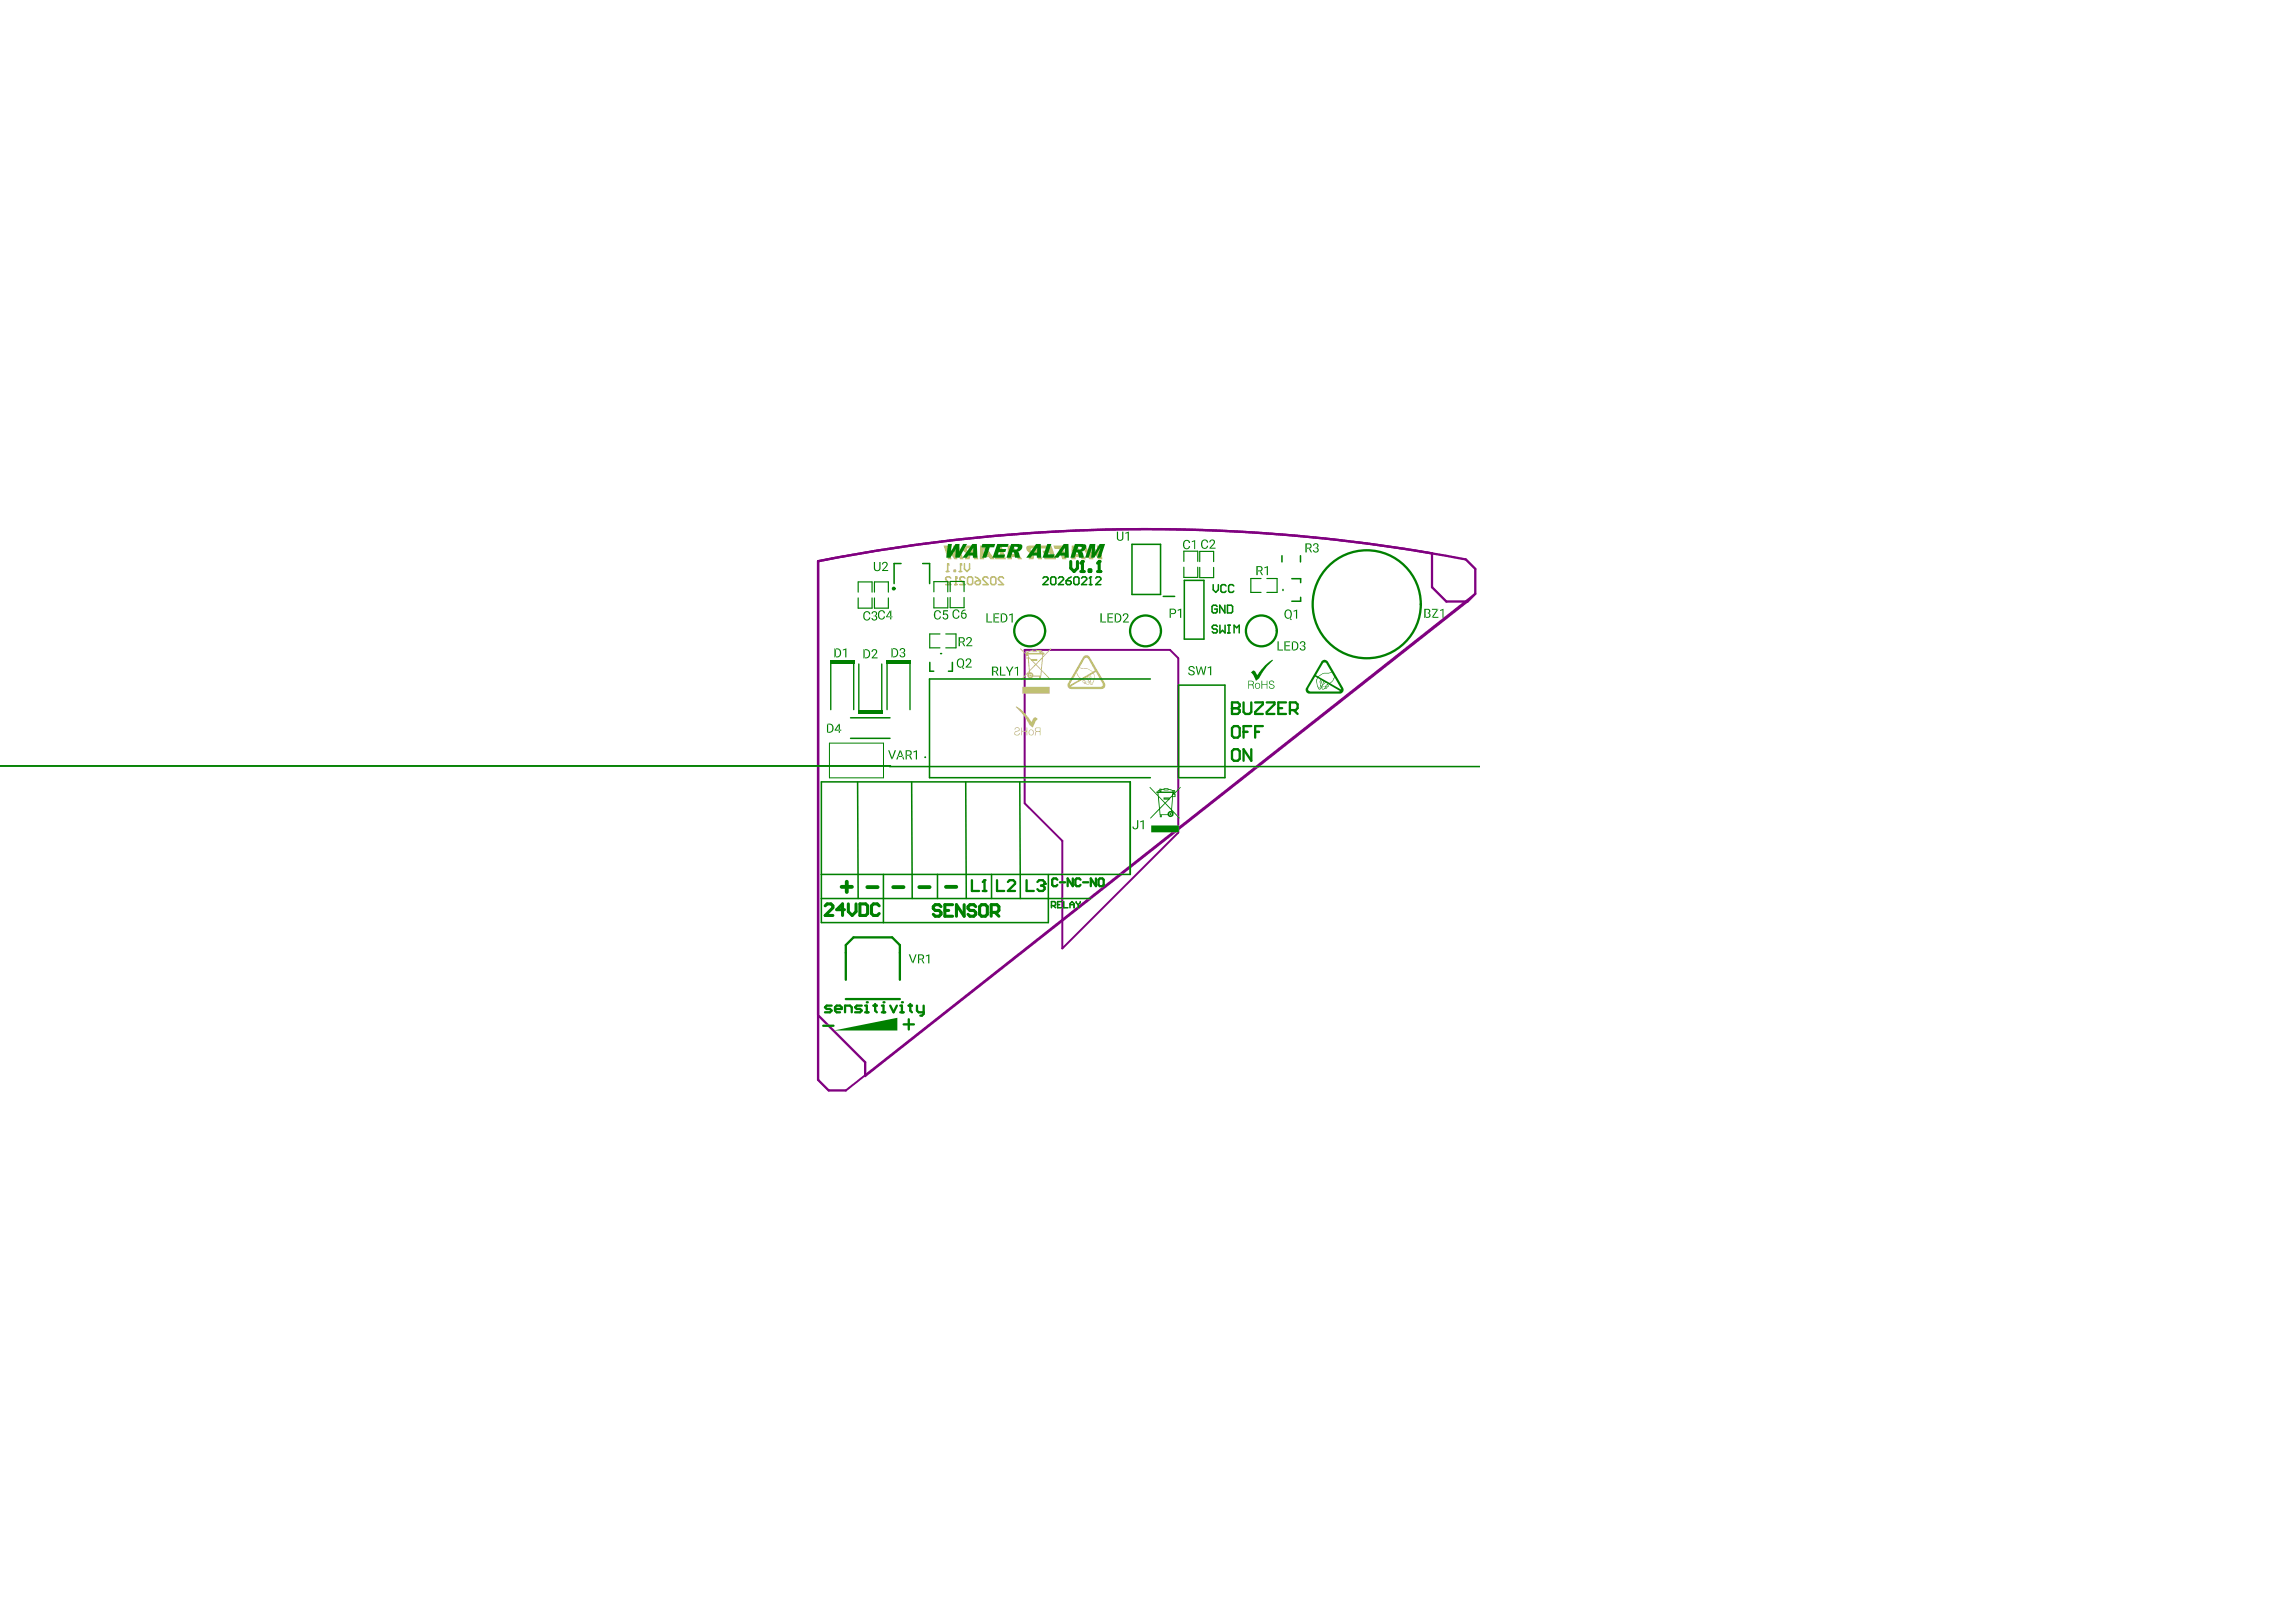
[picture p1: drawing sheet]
<svg xmlns="http://www.w3.org/2000/svg" width="297mm" height="210mm" viewBox="0 0 297 210" stroke-linecap="round" stroke-linejoin="round" font-family="sans-serif">
<path d="M189.9 77.8l-78 61.5M190.9 76.8l-81.5 64.3M132.6 84.1h18.8l1 1.1v22.6l-15 14.9v-13.9l-4.8-4.8z" fill="none" stroke="#800080" stroke-width=".25"/>
<path d="M105.8 72.6v67.1l1.4 1.4h2.2M189.6 72.4a219.1 219.1 0 0 0-83.8 .2M189.6 72.4l1.3 1.2v3.2l-1 1h-2.8l-1.8-1.8v-4.4a219.1 219.1 0 0 0-79.5 1M105.8 131.4l6.1 6.1v1.8" fill="none" stroke="#800080" stroke-width=".3"/>
<g fill="none" stroke="#c0c073" stroke-width=".2">
<path d="M122.4 74h.4M122.6 73h.1M122.6 73v1M122.6 73l.2 .1M123 74.8l-.2-.1h-.3l-.2 .1v.2l.7 .7h-.7M123.4 73.8h.2v.2h-.2zM123.5 75.7h.3M123.7 74.7h.1M123.7 74.7v1M123.7 74.7l.1 .1M124.1 74h.3M124.3 73h.1"/>
<path d="M124.3 73v1M124.3 73l.1 .1M124.8 73v.6l.3 .4 .3-.4v-.6M124.8 74.8l-.1-.1h-.4l-.1 .1v.2l.6 .7h-.6M125.2 74.8l.1-.1h.4l.1 .1v.7l-.1 .2h-.4l-.1-.2zM126.2 75.3l.1-.1h.5v.3l-.1 .2h-.4l-.1-.2zM126.2 74.7l.3 .1 .3 .4M127.8 74.8l-.1-.1h-.4l-.1 .1v.2l.6 .7h-.6M128.2 74.8l.1-.1h.4l.1 .1v.7l-.1 .2h-.4l-.1-.2zM129.8 74.8l-.1-.1h-.4l-.1 .1v.2l.6 .7h-.6"/>
</g>
<g fill="#c0c073">
<path d="M139.9 70.6h.5l.6 1-.1-1h.5l.6 1-.1-1h.5l.2 1.8h-.5l-.7-1.1v1.1h-.5z"/>
<path d="M136.3 70.6h1.6l.2 .4h-.6l.5 1.4h-.6l-.4-1.4h-.6z"/>
<path d="M134.5 70.6h1.5l.6 1.8h-1.5l-.1-.4h.9l-.1-.4h-.8l-.1-.3h.8l-.1-.3h-.9z"/>
<path d="M129 70.6h.5l.7 1.8h-1.4l-.2-.5h.9z"/>
<path d="M122.1 70.6h.7l.6 1.1-.1-1.1h.7l.6 1.8h-.4l-.5-1.4 .2 1.4h-.4l-.9-1.4 .5 1.4h-.5z"/>
<path d="M139.1 71.1l.4 .6h-.4zM138.7 70.6l-.1 1.8h.6v-.3h.6l.2 .3h.5l-1.2-1.8z"/>
<path d="M133.4 71h.4l.1 .3h-.2a.27 .27 0 0 1-.3-.3zM132.8 70.7a.63 .63 0 0 0 .6 .9l-.2 .2-.1 .6h.6l.2-.7h.1l.3 .7h.5l-.6-1.8h-1z"/>
<path d="M130.9 71.1l.4 .6h-.4zM130.4 70.6l-.1 1.8h.6v-.3h.6l.2 .3h.6l-1.3-1.8z"/>
<path d="M127.3 71.1l.4 .6h-.4zM126.8 70.6v1.8h.5v-.3h.6l.2 .3h.6l-1.3-1.8z"/>
<path d="M125.1 71h.4l.2 .3h-.3a.25 .25 0 0 1-.3-.3zM124.5 70.7v.3l.2 .4 .4 .2-.2 .2-.1 .6h.6l.2-.7h.2l.2 .7h.6l-.6-1.8h-1.1z"/>
<path d="M133.7 84.2h.4h-.4zM134.6 84.2v.2zM133 84.5l.6-.2h.9v.2zM134.7 84.4l.2 .1h-.2zM132.8 84.4h.1v.1zM132 83.9v.1l.7 .8v.4h.3l.1 1.6-1 1.1 .1 .1 .9-1a.45 .45 0 0 0-.2 .4 .45 .45 0 0 0 .3 .4 .38 .38 0 0 0 .5-.2h.7v.2h.3l.1-1 1.1 1.2v-.1l-1.1-1.2 .1-1.6 1.1-1.1-.1-.1-.9 1v-.2h.1v-.2h-.1v-.1l-.3-.2v-.1l-.3 .1-.2-.1h-.6v.1l-.6 .1a.22 .22 0 0 0-.3 .1 .22 .22 0 0 0 .1 .3zM132.8 84.9h.2v.2h-.2zM133.5 85.4h.6zM133 84.7h1.9l-.1 .3-.8 .9-.4-.4h.6v-.2h-.8l-.3-.3zM134.8 85.3l-.1 1.3-.6-.6zM133.1 85.2l.8 .8-.7 .7zM134 86.1l.7 .6-.1 .7h-.9a.39 .39 0 0 0-.4-.4l-.1-.1zM133.2 87.4a.13 .13 0 0 0 .2 0 .13 .13 0 0 0-.2 0zM133.1 87.4a.2 .2 0 0 1 .4 0 .2 .2 0 0 1-.4 0zM134.5 87.6v.1zM132.3 88.9v.9h3.5v-.9z"/>
<path d="M131.5 91.4l-.1 .1 .6 .6a5.5 5.5 0 0 1 1.2 1.7l.4 .3 .4-.8 .3-.2a.37 .37 0 0 0-.4-.2 .37 .37 0 0 0-.3 .3l-.2 .2-.2-.4a4.8 4.8 0 0 0-1.7-1.6zM131.3 94.2l-.1 .2h.1a.22 .22 0 0 1 .3-.2 .22 .22 0 0 1 .1 .4h-.2a.32 .32 0 0 0-.3 .4 .32 .32 0 0 0 .6 .2l.1-.2v-.1a.26 .26 0 0 1-.4 .2 .26 .26 0 0 1-.2-.3l.3-.1a.32 .32 0 0 0 .3-.5 .32 .32 0 0 0-.6 0zM132.1 94.1v1.1h.1v-.5h.6v.5h.1v-1.1h-.1v.5h-.6v-.5zM134 94.3l.5-.1v.4h-.3a.21 .21 0 0 1-.2-.1 .21 .21 0 0 1 0-.2zM133.2 94.6a.28 .28 0 0 1 .5 .2 .28 .28 0 0 1-.5 .2v-.2zM134 94.2l-.1 .3 .1 .2-.1 .5h.1v-.4l.1-.1h.4v.5h.1v-1.1zM133.2 94.5a.39 .39 0 0 0 0 .6 .39 .39 0 0 0 .6-.3 .39 .39 0 0 0-.6-.3z"/>
<path d="M140.3 85.3a.29 .29 0 0 1 .5 0l.9 1.5-.3 .1-.4-.2a1.46 1.46 0 0 0-1-.2l-.3-.1zM139.6 86.4l.5 .2h.6l.6 .4-1.4 .8a.75 .75 0 0 1-.5-.6l-.1-.1zM140.5 87.7l.2-.1-.1 .2zM140.7 87.6l.1-.1 .1 .2a.12 .12 0 0 1 0 .2 .12 .12 0 0 1-.2 0 .12 .12 0 0 1 0-.1zM140.9 87.5l.1-.1 .1 .2v.5l-.2 .1-.1-.2 .1-.1zM140.1 88.1l.1-.1 .2 .2-.2 .1zM140.1 87.9l.3-.2 .4 .4 .1 .2-.2-.1-.2 .1zM140.3 88.4a.1 .1 0 0 1 .2 0 .1 .1 0 0 1-.2 0zM141.1 87.4l.3-.2 .2 .3-.1 .6-.1 .2-.3 .1v.1v-.6a.41 .41 0 0 0 0-.5zM140.5 88.3a.18 .18 0 0 1 .3 0 .18 .18 0 0 1-.1 .3zM141.2 88.4l.2-.1-.2 .3zM139.2 87.1l.3 .5 .3 .2-1.4 .8zM138.5 88.8l1.6-.9 .1 .1a.16 .16 0 0 0-.2 .2 .16 .16 0 0 0 .2 .1 .19 .19 0 0 0 .1 .2 .19 .19 0 0 0 .2 0 .25 .25 0 0 0 .4 .1 .25 .25 0 0 0 0-.4h.1a.24 .24 0 0 0 0 .3 .24 .24 0 0 0 .3 .1l.4-1.1-.2-.4 .3-.1 .9 1.5-.1 .3zM140.2 85l-2.1 3.5a.51 .51 0 0 0 .5 .7h3.9a.52 .52 0 0 0 .4-.8l-1.9-3.4a.53 .53 0 0 0-.8 0z"/>
</g>
<path d="M107.9 133.4l8.2-1.7v1.7z" fill="#008000"/>
<g fill="none" stroke="#008000" stroke-width=".2">
<path d="M116.6 72.9h-.9v2.6M119.4 72.9h.9v2.6M146.4 70.4h3.7v6.5h-3.7zM150.5 77.2h1.5M153.2 75.1h2.6v7.6h-2.6zM165.8 71.9v.8M166 76.3v.1M167.1 74.9h1.2v.5M168.2 71.9v.8M168.3 77.3v.5h-1.2M110 95.5h5.1M110 92.9h5.1"/>
<path d="M120.3 85.7v1.2h.5M121.7 84.6h.1M123.2 85.7v1.2h-.5M148.8 87.9h-28.5v12.7h28.5M152.5 88.7h6v11.9h-6zM106.3 113.2h39.9v-12h-39.9v18.2h29.3v-6.2M106.3 116.3h34.8M111 101.2v15.1M114.3 113.2v6.2M117.9 101.2l.1 15.1M121.3 113.2v3.1M124.9 101.2l.1 15.1"/>
<path d="M128.3 113.2v3.1M131.9 101.2l.1 15.1"/>
</g>
<g fill="none" stroke="#008000" stroke-width=".15">
<path d="M111 76.6v-1.3h1.8v1.3M111 77.4v1.3h1.8v-1.3M113.1 76.6v-1.3h1.8v1.3M113.1 77.4v1.3h1.8v-1.3M120.8 76.6v-1.3h1.8v1.3M120.8 77.3v1.4h1.8v-1.4M122.9 76.6v-1.4h1.8v1.4M122.9 77.3v1.3h1.8v-1.3M153.2 72.7v-1.4h1.8v1.4M153.2 73.4v1.3h1.8v-1.3M155.2 72.7v-1.3h1.8v1.3M155.2 73.4v1.3h1.8v-1.3"/>
<path d="M163.1 74.9h-1.3v1.8h1.3M163.9 74.9h1.3v1.8h-1.3M121.6 82h-1.3v1.8h1.3M122.4 82h1.3v1.8h-1.3"/>
</g>
<path d="M107.5 85.7v6.1M110.4 85.7v6.1M111.1 85.9v6.1M114.1 85.9v6.1M114.8 85.7v6.1M117.7 85.7v6.1" fill="none" stroke="#008000" stroke-width=".18"/>
<path d="M107.3 96.2h7v4.5h-7z" fill="none" stroke="#008000" stroke-width=".13"/>
<path d="M109.4 126.8v-4.5l1-1h5l1 1v4.5M109.4 129.3h7" fill="none" stroke="#008000" stroke-width=".3"/>
<g fill="#008000">
<path d="M111 91.9h3.2v.5h-3.2z" fill-rule="evenodd"/>
<path d="M114.7 85.4h3.1v.5h-3.1z" fill-rule="evenodd"/>
<path d="M107.4 85.4h3.1v.5h-3.1z" fill-rule="evenodd"/>
</g>
<g fill="none" stroke="#008000" stroke-width=".4">
<path d="M138.5 72.7v.8l.5 .5 .4-.5v-.8M139.8 74h.5M140 72.7v1.3M106.8 117.2l.2-.2h.5l.3 .2v.3l-1 1h1M109.3 117.7h-1l.7-.7v1.5M109.8 117v1l.4 .5 .5-.5v-1M111.2 117h.8l.2 .2v1l-.2 .3h-.8zM113.7 117.2l-.2-.2h-.5l-.3 .2v1l.3 .3h.5l.2-.3M121.7 117.3l-.2-.2h-.5l-.3 .2v.3l.3 .2h.5l.2 .3v.2l-.2 .3h-.5l-.3-.3M122.2 117.8h.5M123.2 117.1h-1v1.5h1M124.7 117.1v1.5l-1-1.5v1.5"/>
<path d="M126.2 117.3l-.2-.2h-.5l-.3 .2v.3l.3 .2h.5l.2 .3v.2l-.2 .3h-.5l-.3-.3M126.7 117.3l.3-.2h.5l.2 .2v1l-.2 .3h-.5l-.3-.3zM128.2 118.1h.8l.2-.3v-.5l-.2-.2h-.8v1.5M128.7 118.1l.5 .5"/>
</g>
<path d="M136 117.2h.4l.2-.1v-.3l-.2-.1h-.4v.8M136.3 117.2l.3 .3M136.8 117.1h.3M137.4 116.7h-.6v.8h.6M137.6 116.7v.8h.6M138.4 117.1h.6M138.4 117.5v-.6l.3-.2 .3 .2v.6M139.2 116.7v.1l.3 .3M139.5 117.1v.4M139.8 116.7v.1l-.3 .3" fill="none" stroke="#008000" stroke-width=".2"/>
<g fill="none" stroke="#008000" stroke-width=".3">
<path d="M125.7 113.9v1.4h1M127.1 115.3h.5M127.4 113.9h.1M127.4 113.9v1.4M127.4 113.9l-.3 .2M129 113.9v1.4h.9M130.4 114.1l.2-.2h.5l.2 .2v.3l-.9 .9h.9M132.8 113.9v1.4h.9M134.2 114.1l.2-.2h.5l.2 .2v.3M134.7 114.6h.2M134.9 114.6l.2 .2v.3l-.2 .2h-.5l-.2-.2M135.1 114.4h.1"/>
<path d="M135.1 114.4l-.2 .2M136.8 113.8l-.2-.1h-.3l-.2 .1v.7l.2 .2h.3l.2-.2M137.1 114.2h.7M138.8 113.7v1l-.7-1v1M139.8 113.8l-.2-.1h-.3l-.2 .1v.7l.2 .2h.3l.2-.2M140.1 114.2h.7M141.8 113.7v1l-.7-1v1M142.1 113.8l.2-.1h.3l.2 .1v.7l-.2 .2h-.3l-.2-.2z"/>
</g>
<path d="M112.2 114.8h1.3M115.6 114.8h1.3M118.9 114.8h1.4M122.4 114.8h1.3" fill="none" stroke="#008000" stroke-width=".5"/>
<circle cx="140" cy="72.7" r=".2" fill="#008000"/>
<path d="M140 72.7l-.2 .2M140.9 73.7h.2v.3h-.2zM142 74h.4M142.2 72.7v1.3" fill="none" stroke="#008000" stroke-width=".4"/>
<circle cx="142.2" cy="72.7" r=".2" fill="#008000"/>
<path d="M142.2 72.7l-.2 .2" fill="none" stroke="#008000" stroke-width=".4"/>
<path d="M157.5 81.1l-.2-.2h-.3l-.2 .2v.1l.2 .2h.3l.2 .2v.1l-.2 .2h-.3l-.2-.2M157.8 80.9v1l.4-.3 .3 .3v-1M158.8 80.9h.4M158.8 81.9h.4M159 80.9v1M159.7 81.9v-1l.3 .3 .3-.3v1" fill="none" stroke="#008000" stroke-width=".2"/>
<g fill="none" stroke="#008000" stroke-width=".3">
<path d="M159.4 91.6h.1M159.4 90.9h.7l.3 .2v.3l-.3 .2 .3 .3v.2l-.3 .3h-.7zM159.4 94.2l.2-.2h.5l.3 .2v1l-.3 .3h-.5l-.2-.3zM159.4 97.2l.2-.2h.5l.3 .2v1l-.3 .3h-.5l-.2-.3zM159.4 91.6h.7M160.9 90.9v1.2l.2 .3h.5l.3-.3v-1.2M160.9 94.7h.5M161.9 94h-1v1.5M161.9 97v1.5l-1-1.5v1.5M162.4 90.9h1v.2l-1 1v.3h1M162.4 94.7h.5M163.4 94h-1v1.5"/>
<path d="M163.9 90.9h1v.2l-1 1v.3h1M165.4 91.6h.5M166.4 90.9h-1v1.5h1M166.9 91.9h.7l.3-.3v-.5l-.3-.2h-.7v1.5M167.4 91.9l.5 .5"/>
</g>
<path d="M108.9 114.8h1.3M109.5 114.1v1.3" fill="none" stroke="#008000" stroke-width=".5"/>
<g fill="#008000">
<path d="M122.6 70.4h.6l-.2 1 .6-1h.5v1l.5-1h.5l-1 1.8h-.5l.1-1.1-.8 1.1h-.5z"/>
<path d="M127.1 70.4h1.7l-.2 .4h-.5l-.5 1.4h-.5l.4-1.4h-.5z"/>
<path d="M129 70.4h1.5l-.1 .4h-1l-.1 .3h.9l-.1 .3h-.9l-.1 .4h.9l-.1 .4h-1.5z"/>
<path d="M135.5 70.4h.5l-.4 1.3h.8l-.1 .5h-1.4z"/>
<path d="M141 70.4h.7l-.1 1.1 .7-1.1h.7l-.6 1.8h-.5l.5-1.4-.8 1.4h-.4l.1-1.4-.5 1.4h-.4z"/>
<path d="M125.9 70.9l-.4 .6h.4zM125.8 70.4h.6l.1 1.8h-.6v-.3h-.6l-.2 .3h-.6z"/>
<path d="M131.2 70.8l-.1 .3h.3a.19 .19 0 0 0 .2-.1 .19 .19 0 0 0 0-.2zM130.8 70.4h1a.43 .43 0 0 1 .5 .3 .43 .43 0 0 1-.3 .5l-.3 .2 .1 .2 .2 .6h-.7l-.2-.7h-.1l-.2 .7h-.6z"/>
<path d="M134.2 70.9l-.4 .6h.4zM134 70.4h.6l.1 1.8h-.6v-.3h-.6l-.2 .3h-.5z"/>
<path d="M137.8 70.9l-.5 .6h.4zM137.6 70.4h.6l.1 1.8h-.6v-.3h-.6l-.2 .3h-.6z"/>
<path d="M139.5 70.8l-.1 .3h.3a.2 .2 0 0 0 .2-.1 .2 .2 0 0 0 0-.2zM139.1 70.4h1a.42 .42 0 0 1 .5 .3 .42 .42 0 0 1-.3 .5l-.4 .2 .2 .2 .1 .6h-.6l-.2-.7h-.1l-.3 .7h-.5z"/>
<path d="M161.8 87a.35 .35 0 0 1 .4-.2 .35 .35 0 0 1 .3 .3l.2 .3 .2-.4a5.2 5.2 0 0 1 1.7-1.6l.1 .1-.7 .6-.7 .9-.4 .8-.4 .3-.3-.7zM164.3 88.1a.33 .33 0 0 1 .5 .3h-.1a.23 .23 0 0 0-.2-.3 .23 .23 0 0 0-.2 .4h.3a.33 .33 0 0 1 .3 .5 .33 .33 0 0 1-.6 .1l-.1-.1v-.2a.27 .27 0 0 0 .3 .3 .27 .27 0 0 0 .3-.3l-.6-.3zM163.2 88.1h.1v.4h.6v-.4h.1v1h-.1v-.5h-.6v.5h-.1zM161.6 88.2v.4h.3a.21 .21 0 0 0 .2-.2 .21 .21 0 0 0-.2-.2zM162.5 88.5a.3 .3 0 0 0 0 .5 .3 .3 0 0 0 .4 0 .3 .3 0 0 0 0-.5l-.1-.1zM161.5 88.1h.5a.28 .28 0 0 1 .2 .2 .28 .28 0 0 1-.1 .3l.1 .1v.4h-.1l-.1-.4h-.4v.4h-.1zM162.3 88.7a.4 .4 0 0 1 .8 0 .4 .4 0 0 1-.8 0z"/>
<path d="M150.7 102.1v.1h.4v-.1zM150.1 102.2l.1 .1zM150.3 102.2v.2h1.4l-.1-.1-.4-.1v.1zM149.8 102.4h.2v-.1zM151.9 102.3l-.1 .1h.1zM148.7 101.9l.1-.1 1 1.1-.1-.3h-.1v-.2h.1l.3-.2v-.1h.3h.3v-.1h.6v.1l.6 .2a.19 .19 0 0 1 .2 0 .19 .19 0 0 1 0 .3l.7-.8 .1 .1-.8 .8h.1v.4h-.3l-.2 1.7 1 1.1-1-1v.1a.39 .39 0 0 1 .1 .6 .39 .39 0 0 1-.6-.1h-.8v.3h-.2l-.1-1-1.1 1.1h-.1l1.1-1.3-.1-1.6zM151.8 102.8v.2h.2v-.2zM150.7 103.3l.5 .1zM149.9 102.6v.4l.8 .9 .4-.4h-.6v-.3h.8l.3-.3 .1-.2v-.1zM149.9 103.2l.2 1.3 .6-.6zM151.3 103.4v.1l-.5 .4 .7 .8 .1-1.6zM150.7 104l-.6 .7v.7l.9-.1a.44 .44 0 0 1 .5-.4v-.1zM151.3 105.3a.15 .15 0 0 1 .3 0 .15 .15 0 0 1-.3 0zM151.2 105.3a.2 .2 0 0 0 .4 0 .2 .2 0 0 0-.4 0zM150.2 105.5v.2zM148.9 106.8h3.6v.9h-3.6z"/>
<path d="M171.2 85.8l-.9 1.6 .3 .1 .3-.2a1.37 1.37 0 0 1 1.1-.2l.2-.1-.6-1.2-.2-.1zM170.6 87.6l1.4 .8a1.08 1.08 0 0 0 .6-.7l-.3-.7-.4 .2h-.7zM171.3 88.2v.2l.1-.1zM171.1 88.1l-.1 .3 .1 .2a.19 .19 0 0 0 .2-.2 .19 .19 0 0 0-.1-.2zM170.9 88l-.1 .2 .1 .3a.13 .13 0 0 0 0 .2 .13 .13 0 0 0 .2 0 .13 .13 0 0 0-.1-.2v-.4zM171.5 88.8a.15 .15 0 0 0 .3 0 .15 .15 0 0 0-.3 0zM171.2 88.6l-.2 .3 .2-.1 .2 .1 .4-.4-.3-.2zM171.4 89a.1 .1 0 0 0 .2 0 .1 .1 0 0 0-.2 0zM170.5 87.7l-.1 .3v.6l.1 .3h.2l.1 .3 .1-.2-.2-.8 .1-.2zM171.1 88.9l-.1 .1a.19 .19 0 0 0 .3 .2 .19 .19 0 0 0 .1-.3h-.1zM170.6 88.9l.1 .3v-.2zM172.6 87.8l-.2 .4-.3 .2 1.4 .8-.8-1.5zM170.1 87.6l-.8 1.5a.29 .29 0 0 0 .2 .4l3.9-.1-1.6-.9v.1a.19 .19 0 0 1 .1 .2 .19 .19 0 0 1-.2 .2l-.1 .1h-.2l-.1 .1a.25 .25 0 0 1-.3-.1 .25 .25 0 0 1 0-.2l-.1-.1a.24 .24 0 0 1 0 .4 .24 .24 0 0 1-.4-.1l-.2-.9 .1-.5zM171 85.6a.5 .5 0 0 1 .8 0l2 3.4a.51 .51 0 0 1-.5 .8h-3.9a.48 .48 0 0 1-.4-.8z"/>
</g>
<g fill="none" stroke="#008000" stroke-width=".2">
<path d="M134.9 74.8l.2-.1h.3l.2 .1v.2l-.7 .7h.7M135.9 74.8l.2-.1h.3l.2 .1v.7l-.2 .2h-.3l-.2-.2zM136.9 74.8l.2-.1h.3l.2 .1v.2l-.7 .7h.7M137.9 75.2h.5l.2 .1v.2l-.2 .2h-.3l-.2-.2zM138.6 74.7l-.3 .1-.4 .4M138.9 74.8l.2-.1h.3l.2 .1v.7l-.2 .2h-.3l-.2-.2zM139.9 74.8l.2-.1h.3l.2 .1v.2l-.7 .7h.7M140.9 75.7h.4M141.1 74.7h.1M141.1 74.7v1M141.1 74.7l-.2 .1M141.8 74.8l.1-.1h.4l.1 .1v.2l-.6 .7h.6"/>
<path d="M157 75.7v.6l.3 .4 .3-.4v-.6M157.5 78.5l-.2-.2h-.3l-.2 .2v.7l.2 .1h.3l.2-.1v-.4h-.4M158.5 78.3v1l-.7-1v1M158.6 75.8l-.1-.1h-.4l-.1 .1v.7l.1 .2h.4l.1-.2M158.8 78.3h.5l.2 .2v.7l-.2 .1h-.5zM159.6 75.8l-.1-.1h-.4l-.1 .1v.7l.1 .2h.4l.1-.2"/>
</g>
<g fill="none" stroke="#008000" stroke-width=".3">
<path d="M106.5 132.7h1.3M107.6 130.1h-.7l-.2 .3 .2 .2h.5l.2 .2-.2 .2h-.7M108 130.6h.9v-.2l-.2-.3h-.5l-.2 .3v.4l.2 .2h.5M109.3 131v-.9h.7l.2 .3v.6M111.5 130.1h-.7l-.2 .3 .2 .2h.5l.2 .2-.2 .2h-.7M111.9 131h.5M111.9 130.1h.2v.9M112.1 129.7h.1M113 130.1h.4M113.2 129.9v.9l.2 .2M114.1 131h.4M114.1 130.1h.2v.9"/>
<path d="M114.3 129.7h.1M115.2 130.1l.4 .9 .4-.9M116.5 131h.4M116.5 130.1h.2v.9M116.7 129.7h.1M116.9 132.6h1.3M117.5 130.1h.5M117.6 131.9v1.3M117.8 129.9v.9l.2 .2M118.6 130.1v.7l.2 .2h.7M119.5 130.1v1.1l-.2 .2h-.2"/>
</g>
<g fill="#008000">
<path d="M155.5 70l.3-.2 .3 .1 .1 .1 .1 .2h-.2l-.2-.3-.2 .1-.1 .2v.5l.1 .2h.3l.1-.3h.2l-.1 .3-.1 .1h-.3l-.3-.1-.1-.3z"/>
<path d="M156.5 69.9l.4-.1a.41 .41 0 0 1 .3 .4 .41 .41 0 0 1-.2 .3l-.4 .4h.7v.1h-.8l.5-.7v-.2a.22 .22 0 0 0-.2-.2 .22 .22 0 0 0-.2 .3h-.2z"/>
<path d="M144.5 68.8h.1l.1 1 .2 .1a.23 .23 0 0 0 .3-.3v-.8h.1v.9v.1l-.3 .2a.38 .38 0 0 1-.5-.4z"/>
<path d="M145.6 69l.4-.2v1.2h-.1v-1l-.3 .1z"/>
<path d="M114.9 97.1h.2l.3 1 .3-1h.2l-.4 1.2-.1-.2-.1 .2z"/>
<path d="M118.2 97.2l.4-.1v1.2h-.1v-1l-.3 .1z"/>
<path d="M152.4 78.9l.4-.1v1.2h-.1v-1.1l-.3 .2z"/>
<path d="M165.3 83h.1v1.1h.6v.1h-.6v-.1v.1h-.1z"/>
<path d="M167.1 83l.1 .1h.1v1l.4-.1 .1-.2v-.5l-.3-.2h-.2v-.1l.4 .1a.61 .61 0 0 1 .3 .6 .61 .61 0 0 1-.6 .5h-.1v-.1h-.1l-.1 .1z"/>
<path d="M142.4 79.4h.1v1h.6v.2h-.6v-.2v.2h-.1z"/>
<path d="M144.2 79.4l.2 .1v.9h.3l.2-.3-.1-.5-.4-.1v-.1h.4l.3 .3-.1 .6-.3 .2-.3 .1v-.2h-.1v.2h-.1z"/>
<path d="M145.4 79.4h.1a.36 .36 0 0 1 .5 .2 .36 .36 0 0 1-.2 .5l-.3 .3h.5v.2h-.7l.5-.8v-.2l-.2-.1-.2 .1v.1h-.1z"/>
<path d="M127.6 79.4h.2v1h.6v.2h-.6v-.2l-.1 .2h-.1z"/>
<path d="M129.5 79.4l.1 .1v.9h.2a.53 .53 0 0 0 .3-.8l-.5-.1v-.1h.4l.2 .2 .1 .3v.4l-.3 .2-.4 .1v-.2h-.1v.2z"/>
<path d="M130.6 79.5l.4-.1v1.2h-.1v-1.1l-.3 .2z"/>
<path d="M107 93.6v.2h.1v.9h.4a.49 .49 0 0 0 .2-.6l-.1-.2-.5-.1v-.2l.5 .1 .2 .3 .1 .3-.3 .5h-.5v-.1v.1h-.1z"/>
<path d="M108.5 93.6v.2l.2-.2v.8h.1v.2l-.3-.2v-.6l-.3 .6h.3v.2h.2v.2h-.2v-.2h-.5z"/>
<path d="M115.3 83.9l.2 .1v.9h.4l.1-.3v-.5l-.2-.1h-.3v-.1h.4l.3 .3-.1 .6-.3 .2-.3 .1v-.2h-.1v.2h-.1z"/>
<path d="M111.7 84l.2 .1v1l.3-.1a.49 .49 0 0 0 .2-.5 .49 .49 0 0 0-.4-.4h-.1v-.1l.4 .1 .2 .1v.7l-.3 .3h-.3v-.1h-.1v.1h-.1z"/>
<path d="M112.8 84.1l.2-.1h.3l.2 .2-.1 .3-.4 .6h.5v.1h-.7l.5-.8a.21 .21 0 0 0-.1-.3 .21 .21 0 0 0-.3 .3h-.2z"/>
<path d="M111.8 79.2l.5-.1 .2 .1 .1 .2-.2 .1-.1-.3h-.3l-.2 .3 .1 .5a.29 .29 0 0 0 .3 .2 .29 .29 0 0 0 .2-.3h.2v.1a.46 .46 0 0 1-.6 .3 .46 .46 0 0 1-.3-.5z"/>
<path d="M113.7 79.1l.5-.1 .2 .1 .1 .2-.2 .1-.1-.3h-.3l-.2 .3 .1 .5a.29 .29 0 0 0 .3 .2 .29 .29 0 0 0 .2-.3h.2v.1a.46 .46 0 0 1-.6 .3 .46 .46 0 0 1-.3-.6z"/>
<path d="M115.1 79l.1 .2 .1-.2v.8h.2v.1l-.3-.1v-.6l-.4 .6h.4v.1h.1v.3h-.1v-.3h-.6z"/>
<path d="M120.9 79.1l.2-.1h.3l.3 .1v.2h-.1l-.2-.2h-.3l-.1 .2v.5l.1 .2h.4l.1-.2h.1l-.2 .3-.4 .1-.2-.2-.1-.5z"/>
<path d="M122 79h.6v.1h-.4l-.1 .3h.4l.2 .4-.1 .3-.2 .1-.4-.1-.1-.2h.2a.25 .25 0 0 0 .3 .1 .25 .25 0 0 0 .1-.4 .25 .25 0 0 0-.3-.1l-.2 .1z"/>
<path d="M153.1 70l.3-.1h.4l.1 .1 .1 .3h-.2l-.2-.3h-.2l-.2 .2v.5l.2 .2h.3l.1-.2h.2l-.1 .2-.1 .1-.4 .1-.3-.2-.1-.3z"/>
<path d="M154.2 70l.4-.1v1.2h-.1v-1l-.3 .1z"/>
<path d="M123.4 79l.4-.1 .2 .1 .1 .2h-.1l-.2-.2h-.3l-.1 .3 .1 .6 .3 .1 .1-.1 .1-.2h.1v.1a.46 .46 0 0 1-.5 .3 .46 .46 0 0 1-.4-.6z"/>
<path d="M108 83.9l.1 .1v.9h.4l.2-.3-.1-.4-.2-.2h-.3v-.1h.4l.2 .2 .1 .5-.2 .4-.5 .1v-.2h-.1v.2z"/>
<path d="M109 84.1l.5-.2v1.2h-.2v-1l-.3 .1z"/>
<path d="M125 85.3l.3-.1a.36 .36 0 0 1 .4 .3 .36 .36 0 0 1-.2 .4l-.4 .4h.6v.1h-.8l.6-.8-.1-.3h-.2l-.1 .3h-.2z"/>
<path d="M153.9 86.3l.4-.1 .2 .2 .1 .1h-.2l-.1-.1-.2-.1a.21 .21 0 0 0-.2 .3 .21 .21 0 0 0 .3 .1l.3 .2v.4l-.2 .1h-.3l-.3-.3h.2a.24 .24 0 0 0 .3 .2 .24 .24 0 0 0 .1-.4l-.5-.2v-.3z"/>
<path d="M154.7 86.2h.1l.3 1 .2-1 .1 .2 .1-.2 .2 1 .2-1h.2l-.3 1.2-.1-.2-.1 .2-.2-1-.3 1v-.2l-.1 .2z"/>
<path d="M156.2 86.4l.5-.2v1.2h-.2v-1l-.3 .1z"/>
<path d="M184.3 78.8h.5l.2 .3a.2 .2 0 0 1-.2 .2h-.1l.2-.1v-.2l-.5-.1v.9h.3a.22 .22 0 0 0 .2-.2 .22 .22 0 0 0-.2-.2 .29 .29 0 0 1 .4 .3 .29 .29 0 0 1-.4 .3h-.3v-.2l-.1 .2z"/>
<path d="M185.2 78.8h.8l-.1 .1h.1l.1-.1-.7 1h.7v.2h-.8l.1-.2h-.1l-.1 .2 .7-1.1h-.7z"/>
<path d="M186.3 78.9l.4-.1v1.2h-.1v-1l-.3 .1z"/>
<path d="M129.4 86.3h.1v1h.6v.1h-.6v-.1v.1h-.1z"/>
<path d="M130.1 86.3h.2l.3 .5 .3-.5h.2l-.4 .7v.4h-.2v-.4z"/>
<path d="M131.3 86.4l.4-.1v1.1h-.1v-1l-.3 .1z"/>
<path d="M147.1 106.1h.2v.9l-.2 .3h-.2a.36 .36 0 0 1-.4-.3h.2a.22 .22 0 0 0 .2 .2 .22 .22 0 0 0 .2-.2z"/>
<path d="M147.5 106.3l.5-.2v1.2h-.2v-1l-.3 .1z"/>
<path d="M125.1 82.5l.4-.1 .2 .2v.4l-.5 .5h.6v.1h-.8l.6-.8a.22 .22 0 0 0-.2-.2 .22 .22 0 0 0-.3 .2h-.1z"/>
<path d="M163.6 73.4l.4-.1v1.1h-.1v-1l-.3 .1z"/>
<path d="M167.4 79l.4-.1v1.2h-.1v-1l-.3 .1z"/>
<path d="M117.6 123.5h.1l.4 1 .3-1h.2l-.4 1.2-.1-.2-.1 .2z"/>
<path d="M119.8 123.7l.4-.2v1.2h-.1v-1l-.3 .1z"/>
<path d="M113.1 72.7h.1v.9l.2 .2 .3-.1 .1-1h.1v.9a.43 .43 0 0 1-.5 .3 .43 .43 0 0 1-.3-.4z"/>
<path d="M114.2 72.8l.2-.1 .4 .1 .1 .2-.1 .3-.5 .5h.6v.1h-.8l.6-.8a.22 .22 0 0 0-.2-.3 .22 .22 0 0 0-.3 .3h-.1z"/>
<path d="M116.4 97.1l.1 .2 .1-.2 .4 1.2h-.2l-.1-.3h-.5l.1-.2h-.2v.2h.1l-.1 .3h-.2zM116.5 97.3l-.2 .5h.4l.1 .2z"/>
<path d="M117.3 97.2v.5l.4-.1 .1-.1a.21 .21 0 0 0 0-.2 .21 .21 0 0 0-.3-.1zM117.2 97.1h.4a.32 .32 0 0 1 .3 .2 .32 .32 0 0 1-.2 .4h-.1h.1l.3 .6h-.2l-.2-.5h-.3v-.1v.6h-.1z"/>
<path d="M151.5 78.9v.4h.3a.23 .23 0 0 0 .2-.2 .23 .23 0 0 0-.2-.2zM151.3 78.8h.6l.3 .2-.1 .3-.1 .1-.5 .1-.1-.2 .1 .7h-.2z"/>
<path d="M166.3 83h.6v.1h-.6zM166.2 83h.1v.5h.6v.1h-.6v-.1v.6h.6v.1h-.6v-.1v.1h-.1z"/>
<path d="M168.3 83h.3a.3 .3 0 0 1 .3 .3 .3 .3 0 0 1-.4 .3h-.1l.1-.1a.21 .21 0 0 0 .2-.2 .21 .21 0 0 0-.2-.2 .21 .21 0 0 0-.2 .2h-.1zM168.1 83.9h.2a.23 .23 0 0 0 .2 .2 .23 .23 0 0 0 .3-.3 .23 .23 0 0 0-.3-.2h-.1h.1a.31 .31 0 0 1 .4 .3 .31 .31 0 0 1-.5 .3l-.2-.1z"/>
<path d="M143.4 79.4h.6v.1h-.6zM143.3 79.4h.1v.5h.5v.1h-.5v-.1v.5h.6v.2h-.6v-.2v.2h-.1z"/>
<path d="M128.7 79.4h.6v.1h-.6zM128.5 79.4h.1l.1 .1v.4h.5v.1h-.5l-.1-.1 .1 .5h.6v.2h-.6v-.2l-.1 .2h-.1z"/>
<path d="M116.4 84l.2-.1h.2a.3 .3 0 0 1 .3 .2 .3 .3 0 0 1-.2 .4l-.3-.1h.1a.22 .22 0 0 0 .3-.2 .22 .22 0 0 0-.3-.2 .22 .22 0 0 0-.2 .2h-.1zM116.6 84.5h.4l.1 .3-.2 .3h-.3l-.2-.3v-.1l.1 .1a.23 .23 0 0 0 .3 .2 .23 .23 0 0 0 .2-.3 .23 .23 0 0 0-.3-.2z"/>
<path d="M112.8 79.3l.2-.2h.2l.3 .2a.25 .25 0 0 1-.1 .3 .25 .25 0 0 1-.3 0h-.1h.1a.22 .22 0 0 0 .2-.2 .22 .22 0 0 0-.2-.2 .22 .22 0 0 0-.2 .2h-.2zM113 79.7h.3l.2 .1v.3l-.1 .1-.4 .1-.2-.1-.1-.2h.2l.1 .2 .3-.1v-.3z"/>
<path d="M124.4 79.4v.2h.1a.25 .25 0 0 0 .2 .3 .25 .25 0 0 0 .3-.3 .25 .25 0 0 0-.4-.2l-.1 .2zM124.4 79.1l.3-.2h.2v.1a.35 .35 0 0 0-.4 .4l.3-.1 .2 .1 .1 .4-.2 .2-.3 .1-.2-.2-.1-.5z"/>
<path d="M124 85.5l-.1 .2 .1 .4 .1 .2 .3-.1 .2-.2-.1-.5-.2-.2zM123.9 85.4l.3-.2h.3l.1 .2 .1 .2v.4l-.2 .3h-.1l-.1 .1 .2-.1 .3 .2-.2 .1-.2-.2h-.2l-.3-.2-.1-.2z"/>
<path d="M128.5 86.4v.4h.4l.1-.1-.1-.3zM128.3 86.3h.5a.34 .34 0 0 1 .3 .2 .34 .34 0 0 1-.2 .4h-.2h.2l.3 .5h-.2l-.2-.4h-.3v-.2v.6h-.2z"/>
<path d="M124.2 82.6v.4h.3l.1-.1v-.3zM124 82.5h.5a.34 .34 0 0 1 .3 .2 .34 .34 0 0 1-.2 .4h-.2h.2l.3 .5h-.2l-.3-.5h-.2v-.1v.6h-.2z"/>
<path d="M162.7 73.4v.4h.4l.1-.1-.1-.3zM162.5 73.3h.5a.34 .34 0 0 1 .3 .2 .34 .34 0 0 1-.2 .4h-.2h.2l.3 .5h-.2l-.2-.5h-.3v-.1v.6h-.2z"/>
<path d="M166.4 79.1l-.1 .3 .1 .4 .1 .1h.3l.2-.3-.1-.4-.2-.2zM166.3 79l.4-.1 .3 .1 .1 .3v.5l-.2 .2-.1-.1-.1 .1h.2l.2 .2-.1 .1-.2-.2h-.3l-.2-.2-.1-.4z"/>
<path d="M118.9 123.6v.5h.3a.22 .22 0 0 0 .2-.3 .22 .22 0 0 0-.3-.2zM118.8 123.5h.4a.34 .34 0 0 1 .3 .3 .34 .34 0 0 1-.2 .4l-.2-.1 .2 .1 .3 .5h-.2l-.2-.5h-.3v-.1v.6h-.1z"/>
<path d="M169.1 70.4v.5h.3l.1-.1v-.3zM168.9 70.3h.4a.34 .34 0 0 1 .4 .3 .34 .34 0 0 1-.2 .4h-.2h.2l.2 .5h-.1l-.3-.5h-.2v-.1v.6h-.2z"/>
<path d="M169.9 70.4l.2-.1h.3l.2 .1v.3a.22 .22 0 0 1-.3 .2l-.2-.1 .3-.1a.2 .2 0 0 0-.1-.3 .2 .2 0 0 0-.3 .2h-.1zM169.8 71.2h.2a.22 .22 0 0 0 .2 .2 .22 .22 0 0 0 .2-.2 .22 .22 0 0 0-.2-.2l-.1-.1h.3l.2 .1v.3l-.1 .2h-.5z"/>
</g>
<g fill="none" stroke="#008000" stroke-width=".3">
<circle cx="176.8" cy="78.2" r="7"/>
<circle cx="133.2" cy="81.6" r="2"/>
<circle cx="148.2" cy="81.6" r="2"/>
<circle cx="163.2" cy="81.6" r="2"/>
</g>
<path d="M0 99.1l115.2 .1M115.1 99.2h76.3" fill="none" stroke="#008000" stroke-width=".2"/>
<circle cx="115.6" cy="76.2" r=".12" fill="none" stroke="#008000" stroke-width=".25"/>
<circle cx="119.7" cy="98" r=".05" fill="none" stroke="#008000" stroke-width=".13"/>
</svg>
